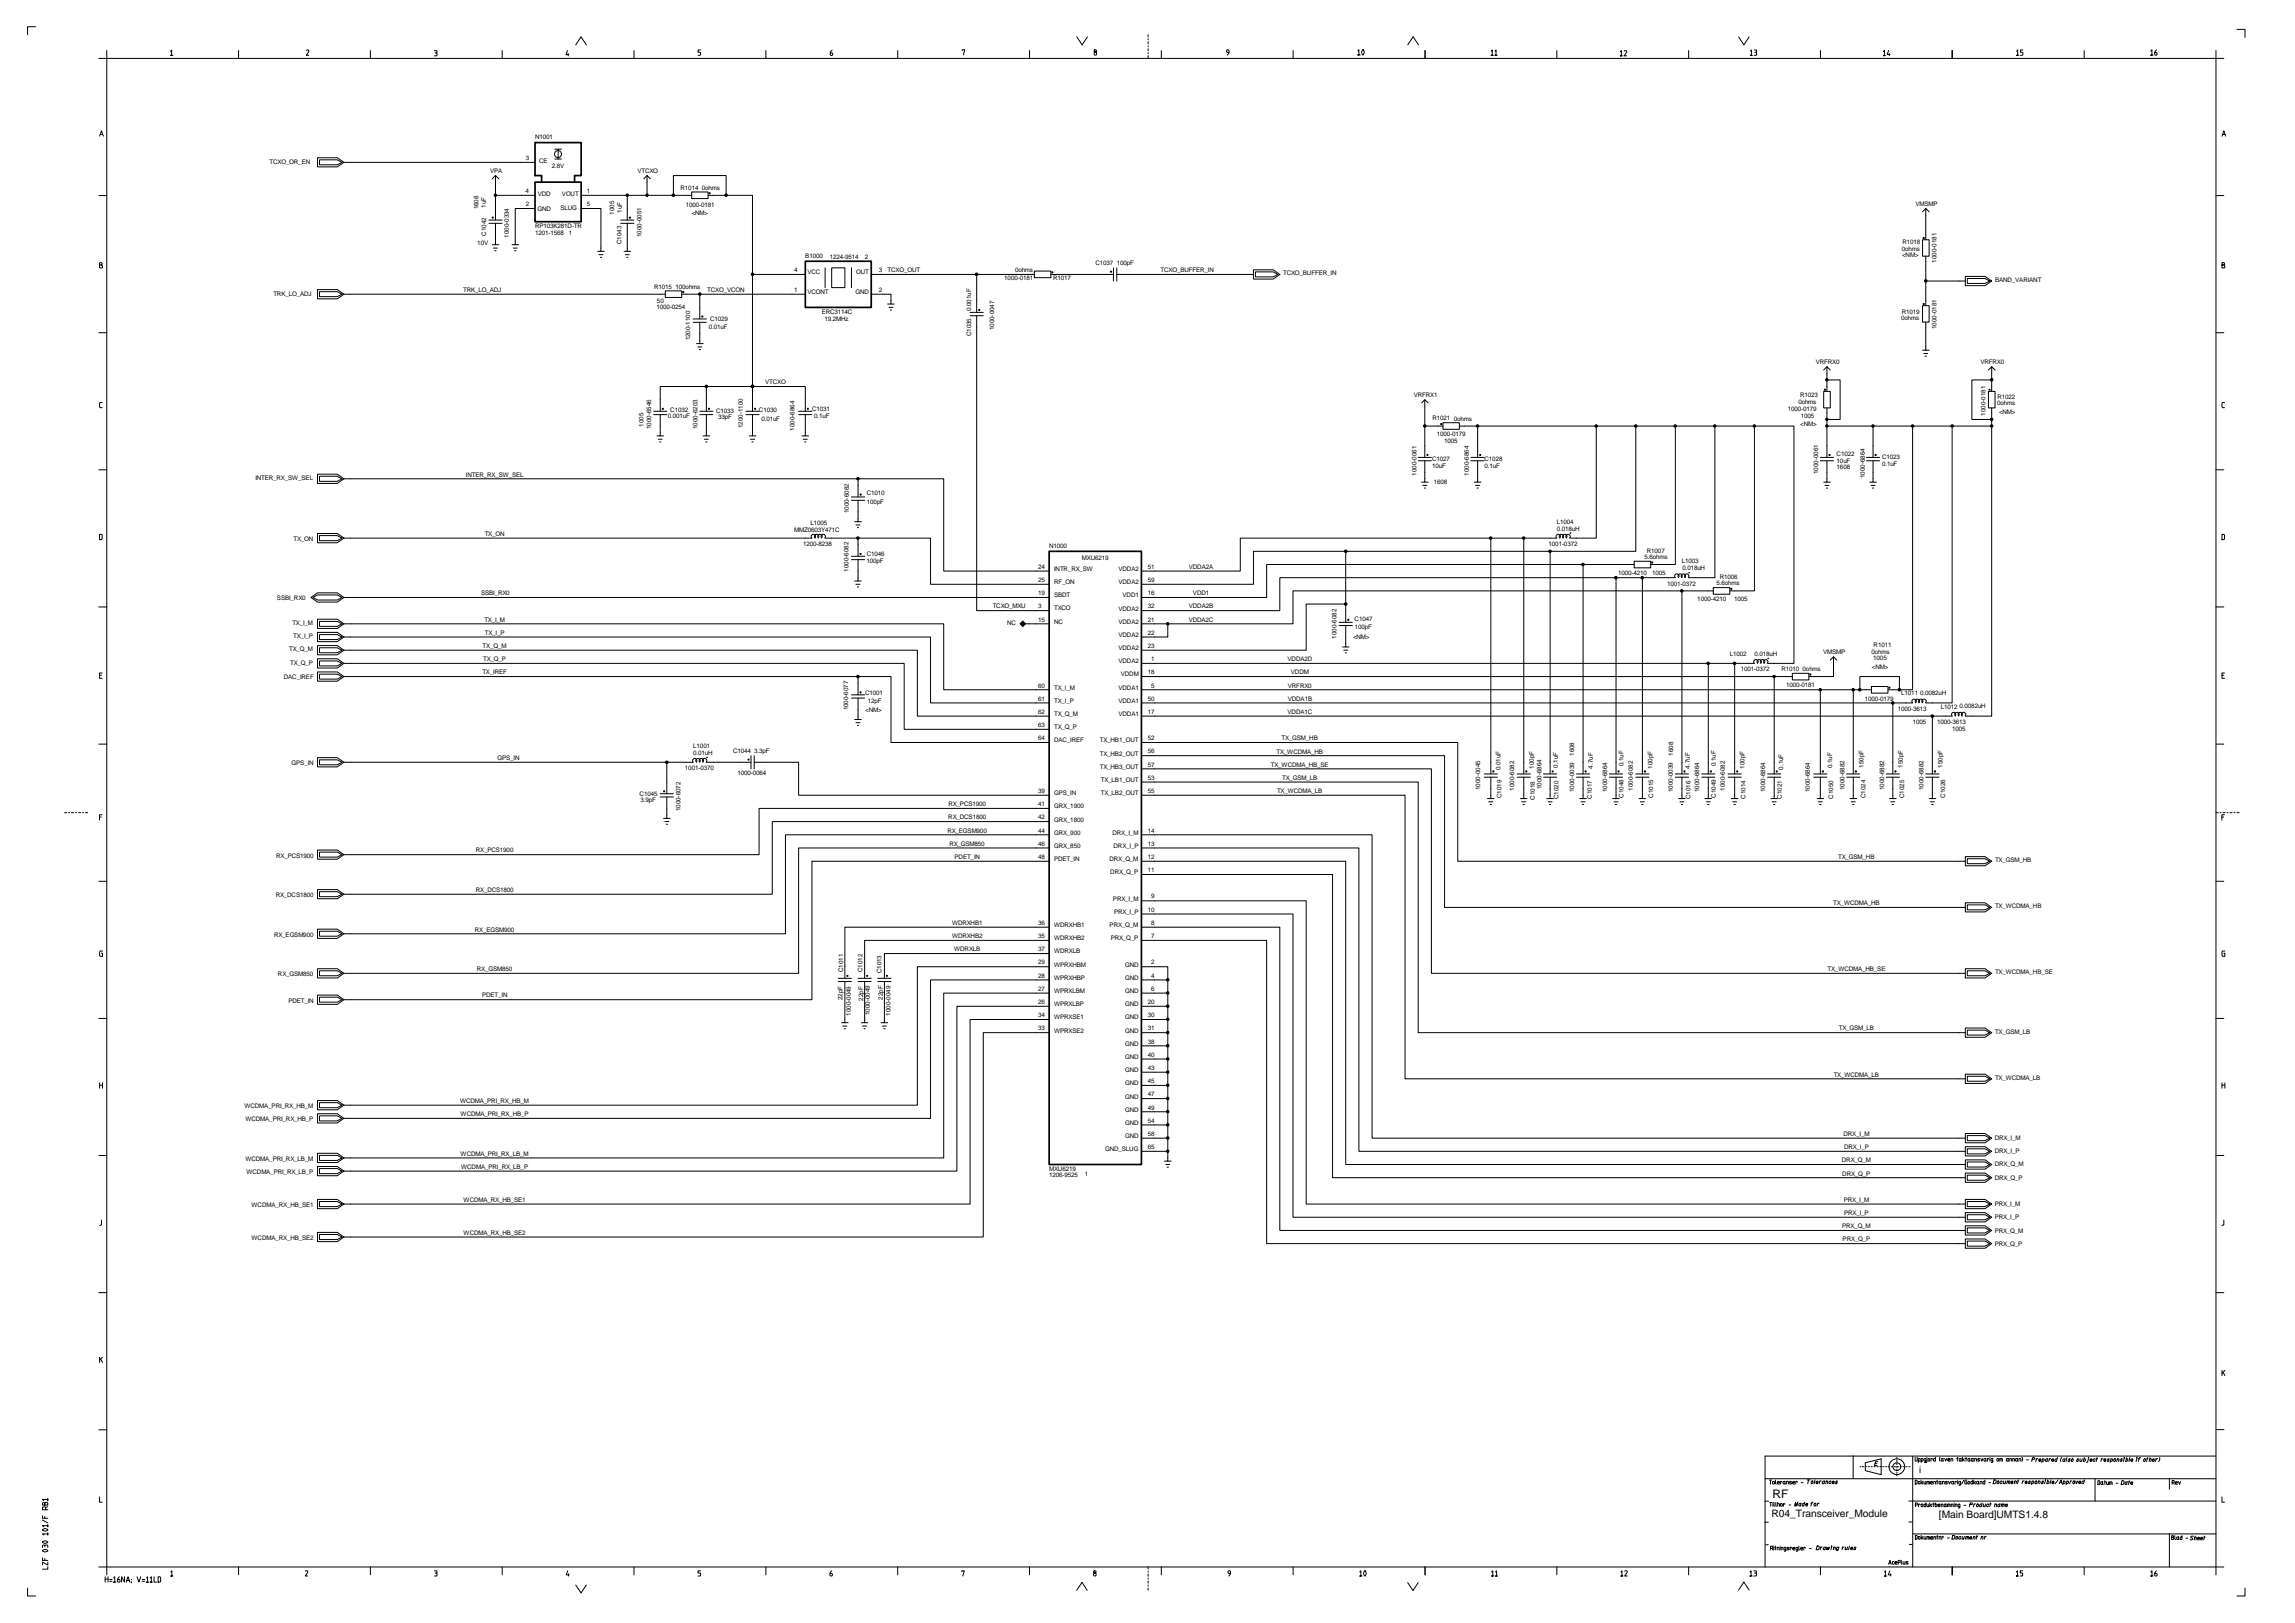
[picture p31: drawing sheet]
<svg xmlns="http://www.w3.org/2000/svg" width="420mm" height="297mm" viewBox="0 0 420 297" stroke-linecap="round" stroke-linejoin="round" font-family="sans-serif">
<defs><g id="words">
<text font-size="2.2" x="324.5" y="274.1">RF</text>
<g font-size="1.9">
<text x="324.3" y="277.7">R04_Transceiver_Module</text>
<text x="355" y="277.8">[Main Board]UMTS1.4.8</text>
</g>
<text font-size="1.7" x="351.3" y="269.5">i</text>
<g font-size="1.1">
<text x="96.3" y="29.3">3</text>
<text x="97.9" y="25.5">N1001</text>
<text x="98.7" y="29.9">CE</text>
<text x="49.3" y="30.1">TCXO_OR_EN</text>
<text x="89.7" y="31.6">VPA</text>
<text x="96.2" y="35.3">4</text>
<text x="98.5" y="35.9">VDD</text>
<text x="101" y="30.7">2.8V</text>
<text x="102.9" y="35.9">VOUT</text>
<text x="107.5" y="35.3">1</text>
<text x="116.7" y="31.6">VTCXO</text>
<text x="124.6" y="34.7">R1014 0ohms</text>
<text x="87.6" y="38.3" transform="rotate(-90 87.6 38.3)">1608</text>
<text x="89" y="38" transform="rotate(-90 89 38)">1uF</text>
<text x="96.3" y="37.7">2</text>
<text x="97.9" y="41.8">RP103K281D-TR</text>
<text x="98.4" y="38.7">GND</text>
<text x="102.6" y="38.4">SLUG</text>
<text x="107.4" y="37.7">5</text>
<text x="112.4" y="39.3" transform="rotate(-90 112.4 39.3)">1005</text>
<text x="113.8" y="38.9" transform="rotate(-90 113.8 38.9)">1uF</text>
<text x="125.5" y="37.9">1000-0181</text>
<text x="126.6" y="39.3">&lt;NM&gt;</text>
<text x="350.7" y="37.7">VMSMP</text>
<text x="87.4" y="44.8">10V</text>
<text x="89" y="43.2" transform="rotate(-90 89 43.2)">C1042</text>
<text x="93.2" y="43.5" transform="rotate(-90 93.2 43.5)">1000-0334</text>
<text x="97.9" y="43">1201-1568</text>
<text x="104.1" y="43">1</text>
<text x="113.8" y="44.7" transform="rotate(-90 113.8 44.7)">C1043</text>
<text x="117.5" y="43.4" transform="rotate(-90 117.5 43.4)">1000-0051</text>
<text x="147.4" y="47.3">B1000</text>
<text x="151.9" y="47.3">1224-9514</text>
<text x="158.3" y="47.4">2</text>
<text x="348.2" y="45.8">0ohms</text>
<text x="348.2" y="47">&lt;NM&gt;</text>
<text x="348.3" y="44.7">R1018</text>
<text x="84.8" y="53.4">TRK_LO_ADJ</text>
<text x="119.8" y="52.8">R1015 100ohms</text>
<text x="129.5" y="53.4">TCXO_VCON</text>
<text x="145.4" y="49.8">4</text>
<text x="145.4" y="53.4">1</text>
<text x="147.8" y="50.1">VCC</text>
<text x="147.8" y="53.7">VCONT</text>
<text x="156.6" y="53.7">GND</text>
<text x="156.8" y="50.1">OUT</text>
<text x="160.9" y="53.4">2</text>
<text x="160.9" y="49.8">3</text>
<text x="162.5" y="49.8">TCXO_OUT</text>
<text x="183.9" y="51.2">1000-0181</text>
<text x="185.8" y="49.9">0ohms</text>
<text x="192.8" y="51.3">R1017</text>
<text x="200.6" y="48.5">C1037</text>
<text x="204.5" y="48.4">100pF</text>
<text x="212.5" y="49.8">TCXO_BUFFER_IN</text>
<text x="234.9" y="50.4">TCXO_BUFFER_IN</text>
<text x="354.5" y="48.1" transform="rotate(-90 354.5 48.1)">1000-0181</text>
<text x="365.2" y="51.6">BAND_VARIANT</text>
<text x="50" y="54.3">TRK_LO_ADJ</text>
<text x="120.2" y="56.6">1000-0254</text>
<text x="120.3" y="55.4">50</text>
<text x="130" y="58.7">C1029</text>
<text x="150.4" y="57.6">ERC3114C</text>
<text x="150.9" y="58.7">19.2MHz</text>
<text x="177.8" y="57" transform="rotate(-90 177.8 57)">0.001uF</text>
<text x="348.1" y="58.6">0ohms</text>
<text x="348.2" y="57.4">R1019</text>
<text x="126.3" y="62.3" transform="rotate(-90 126.3 62.3)">1200-1100</text>
<text x="129.8" y="60.2">0.01uF</text>
<text x="177.8" y="61.6" transform="rotate(-90 177.8 61.6)">C1035</text>
<text x="182" y="60.5" transform="rotate(-90 182 60.5)">1000-0047</text>
<text x="354.5" y="60.2" transform="rotate(-90 354.5 60.2)">1000-0181</text>
<text x="140.1" y="70.3">VTCXO</text>
<text x="332.4" y="66.6">VRFRX0</text>
<text x="362.6" y="66.6">VRFRX0</text>
<text x="122.3" y="76.6">0.001uF</text>
<text x="122.7" y="75.4">C1032</text>
<text x="131.1" y="75.5">C1033</text>
<text x="131.5" y="76.7">33pF</text>
<text x="138.9" y="75.4">C1030</text>
<text x="139.4" y="77">0.01uF</text>
<text x="148.7" y="75.1">C1031</text>
<text x="149" y="76.5">0.1uF</text>
<text x="258.8" y="72.6">VRFRX1</text>
<text x="262.3" y="76.9">R1021</text>
<text x="266.2" y="77">0ohms</text>
<text x="327.3" y="75.2">1000-0179</text>
<text x="329.2" y="74">0ohms</text>
<text x="329.6" y="72.7">R1023</text>
<text x="329.6" y="77.9">&lt;NM&gt;</text>
<text x="329.7" y="76.6">1005</text>
<text x="363.5" y="76.1" transform="rotate(-90 363.5 76.1)">1000-0181</text>
<text x="365.6" y="74.1">0ohms</text>
<text x="365.7" y="73">R1022</text>
<text x="366" y="75.8">&lt;NM&gt;</text>
<text x="117.8" y="78.1" transform="rotate(-90 117.8 78.1)">1005</text>
<text x="119.2" y="78.6" transform="rotate(-90 119.2 78.6)">1000-6546</text>
<text x="127.7" y="78.6" transform="rotate(-90 127.7 78.6)">1000-6203</text>
<text x="136" y="78.4" transform="rotate(-90 136 78.4)">1200-1100</text>
<text x="145.5" y="78.8" transform="rotate(-90 145.5 78.8)">1000-6864</text>
<text x="263" y="79.9">1000-0179</text>
<text x="264.4" y="81">1005</text>
<text x="336.2" y="83.5">C1022</text>
<text x="46.7" y="87.8">INTER_RX_SW_SEL</text>
<text x="85.3" y="87.2">INTER_RX_SW_SEL</text>
<text x="259.3" y="87.1" transform="rotate(-90 259.3 87.1)">1000-0061</text>
<text x="262.2" y="84.4">C1027</text>
<text x="262.2" y="85.7">10uF</text>
<text x="262.5" y="88.5">1608</text>
<text x="268.9" y="87.1" transform="rotate(-90 268.9 87.1)">1000-6864</text>
<text x="271.8" y="84.4">C1028</text>
<text x="271.8" y="85.7">0.1uF</text>
<text x="332.8" y="86.8" transform="rotate(-90 332.8 86.8)">1000-0061</text>
<text x="336.2" y="84.7">10uF</text>
<text x="336.2" y="85.9">1608</text>
<text x="341.4" y="87.5" transform="rotate(-90 341.4 87.5)">1000-6864</text>
<text x="344.6" y="84">C1023</text>
<text x="344.6" y="85.2">0.1uF</text>
<text x="155.4" y="94" transform="rotate(-90 155.4 94)">1000-6082</text>
<text x="158.7" y="90.7">C1010</text>
<text x="158.7" y="92.3">100pF</text>
<text x="285" y="95.9">L1004</text>
<text x="53.7" y="99">TX_ON</text>
<text x="88.7" y="98.1">TX_ON</text>
<text x="145.4" y="97.3">MMZ0603Y471C</text>
<text x="147" y="99.9">1200-8238</text>
<text x="148.4" y="96">L1005</text>
<text x="158.7" y="101.7">C1046</text>
<text x="192.1" y="100.3">N1000</text>
<text x="283.5" y="100">1001-0372</text>
<text x="285" y="97.1">0.018uH</text>
<text x="301.5" y="101.2">R1007</text>
<text x="155.3" y="104.6" transform="rotate(-90 155.3 104.6)">1000-6082</text>
<text x="158.7" y="103">100pF</text>
<text x="190" y="106.5">25</text>
<text x="190" y="104.1">24</text>
<text x="193" y="106.9">RF_ON</text>
<text x="193" y="104.5">INTR_RX_SW</text>
<text x="198.1" y="102.4">MXU6219</text>
<text x="204.8" y="106.9">VDDA2</text>
<text x="204.8" y="104.5">VDDA2</text>
<text x="210.2" y="104.1">51</text>
<text x="210.2" y="106.5">59</text>
<text x="217.6" y="104.1">VDDA2A</text>
<text x="296.3" y="105.2">1000-4210</text>
<text x="301.1" y="102.3">5.6ohms</text>
<text x="302.5" y="105.2">1005</text>
<text x="305.2" y="107.2">1001-0372</text>
<text x="307.9" y="103.1">L1003</text>
<text x="308" y="104.3">0.018uH</text>
<text x="314.3" y="107">5.6ohms</text>
<text x="314.9" y="105.9">R1006</text>
<text x="50.7" y="109.8">SSBI_RX0</text>
<text x="88.1" y="109">SSBI_RX0</text>
<text x="88.7" y="113.8">TX_I_M</text>
<text x="181.7" y="111.4">TCXO_MXU</text>
<text x="190" y="113.8">15</text>
<text x="190" y="111.4">3</text>
<text x="190" y="108.9">19</text>
<text x="193" y="111.7">TXCO</text>
<text x="193" y="109.3">SBDT</text>
<text x="204.8" y="111.7">VDDA2</text>
<text x="205.5" y="109.3">VDD1</text>
<text x="210.2" y="113.8">21</text>
<text x="210.2" y="111.4">32</text>
<text x="210.2" y="108.9">16</text>
<text x="217.6" y="113.8">VDDA2C</text>
<text x="217.6" y="111.4">VDDA2B</text>
<text x="218.4" y="108.9">VDD1</text>
<text x="248" y="113.6">C1047</text>
<text x="310.7" y="110">1000-4210</text>
<text x="317.5" y="110">1005</text>
<text x="52.9" y="119.2">TX_Q_M</text>
<text x="53.5" y="114.4">TX_I_M</text>
<text x="53.7" y="116.8">TX_I_P</text>
<text x="88.4" y="118.6">TX_Q_M</text>
<text x="88.8" y="116.2">TX_I_P</text>
<text x="184.4" y="114.5">NC</text>
<text x="193" y="114.1">NC</text>
<text x="204.8" y="119">VDDA2</text>
<text x="204.8" y="116.6">VDDA2</text>
<text x="204.8" y="114.2">VDDA2</text>
<text x="210.2" y="116.2">22</text>
<text x="210.2" y="118.6">23</text>
<text x="244.7" y="116.9" transform="rotate(-90 244.7 116.9)">1000-6082</text>
<text x="247.7" y="116.9">&lt;NM&gt;</text>
<text x="248" y="115.2">100pF</text>
<text x="333.8" y="119.7">VMSMP</text>
<text x="342.6" y="119.8">0ohms</text>
<text x="343" y="118.4">R1011</text>
<text x="52" y="124.4">DAC_IREF</text>
<text x="53.1" y="121.6">TX_Q_P</text>
<text x="88.3" y="123.4">TX_IREF</text>
<text x="88.5" y="121">TX_Q_P</text>
<text x="190" y="125.8">60</text>
<text x="204.8" y="121.4">VDDA2</text>
<text x="205.2" y="123.8">VDDM</text>
<text x="210.2" y="123.4">18</text>
<text x="210.7" y="125.8">5</text>
<text x="210.7" y="121">1</text>
<text x="235.7" y="121">VDDA2D</text>
<text x="235.8" y="125.8">VRFRX0</text>
<text x="236.3" y="123.4">VDDM</text>
<text x="316.7" y="120">L1002</text>
<text x="318.7" y="122.8">1001-0372</text>
<text x="321.2" y="120">0.018uH</text>
<text x="326.1" y="122.8">R1010 0ohms</text>
<text x="327" y="125.8">1000-0181</text>
<text x="342.7" y="122.5">&lt;NM&gt;</text>
<text x="343" y="120.9">1005</text>
<text x="155.3" y="130" transform="rotate(-90 155.3 130)">1000-6077</text>
<text x="158.4" y="127.2">C1001</text>
<text x="158.4" y="130.2">&lt;NM&gt;</text>
<text x="158.9" y="128.7">12pF</text>
<text x="190" y="130.7">62</text>
<text x="190" y="128.2">61</text>
<text x="193" y="131">TX_Q_M</text>
<text x="193" y="128.6">TX_I_P</text>
<text x="193" y="126.2">TX_I_M</text>
<text x="204.8" y="131.1">VDDA1</text>
<text x="204.8" y="128.6">VDDA1</text>
<text x="204.8" y="126.2">VDDA1</text>
<text x="210.2" y="130.7">17</text>
<text x="210.2" y="128.3">50</text>
<text x="235.7" y="130.7">VDDA1C</text>
<text x="235.8" y="128.2">VDDA1B</text>
<text x="341.4" y="128.2">1000-0179</text>
<text x="347.4" y="130.1">1000-3613</text>
<text x="348.1" y="127.3">L1011</text>
<text x="351.5" y="127.2">0.0082uH</text>
<text x="355.3" y="129.7">L1012</text>
<text x="358.8" y="129.6">0.0082uH</text>
<text x="126.9" y="136.9">L1001</text>
<text x="134.2" y="137.8">C1044</text>
<text x="138.1" y="137.7">3.3pF</text>
<text x="190" y="133.1">63</text>
<text x="190" y="135.5">64</text>
<text x="193" y="135.9">DAC_IREF</text>
<text x="193" y="133.5">TX_Q_P</text>
<text x="201.3" y="135.9">TX_HB1_OUT</text>
<text x="210.2" y="137.9">56</text>
<text x="210.2" y="135.5">52</text>
<text x="233.7" y="137.9">TX_WCDMA_HB</text>
<text x="234.6" y="135.5">TX_GSM_HB</text>
<text x="350.2" y="132.5">1005</text>
<text x="354.7" y="132.5">1000-3613</text>
<text x="357.4" y="133.9">1005</text>
<text x="53.4" y="140.1">GPS_IN</text>
<text x="91.1" y="139.1">GPS_IN</text>
<text x="125.4" y="140.9">1001-0370</text>
<text x="126.9" y="138.1">0.01uH</text>
<text x="135" y="141.9">1000-0064</text>
<text x="201.3" y="140.7">TX_HB3_OUT</text>
<text x="201.3" y="138.3">TX_HB2_OUT</text>
<text x="201.5" y="143.1">TX_LB1_OUT</text>
<text x="210.2" y="142.7">53</text>
<text x="210.2" y="140.3">57</text>
<text x="232.7" y="140.3">TX_WCDMA_HB_SE</text>
<text x="234.7" y="142.8">TX_GSM_LB</text>
<text x="274.7" y="141" transform="rotate(-90 274.7 141)">0.01uF</text>
<text x="280.8" y="140.7" transform="rotate(-90 280.8 140.7)">100pF</text>
<text x="285.2" y="140.5" transform="rotate(-90 285.2 140.5)">0.1uF</text>
<text x="288.2" y="138.3" transform="rotate(-90 288.2 138.3)">1608</text>
<text x="291.6" y="140.7" transform="rotate(-90 291.6 140.7)">4.7uF</text>
<text x="297.3" y="140.3" transform="rotate(-90 297.3 140.3)">0.1uF</text>
<text x="302.5" y="140.7" transform="rotate(-90 302.5 140.7)">100pF</text>
<text x="306.3" y="138.3" transform="rotate(-90 306.3 138.3)">1608</text>
<text x="309.3" y="140.7" transform="rotate(-90 309.3 140.7)">4.7uF</text>
<text x="314.1" y="140.3" transform="rotate(-90 314.1 140.3)">0.1uF</text>
<text x="319.4" y="140.7" transform="rotate(-90 319.4 140.7)">100pF</text>
<text x="326.5" y="140.9" transform="rotate(-90 326.5 140.9)">0.1uF</text>
<text x="335.4" y="140.6" transform="rotate(-90 335.4 140.6)">0.1uF</text>
<text x="341.1" y="140.5" transform="rotate(-90 341.1 140.5)">150pF</text>
<text x="348.4" y="140.5" transform="rotate(-90 348.4 140.5)">150pF</text>
<text x="355.6" y="140.5" transform="rotate(-90 355.6 140.5)">150pF</text>
<text x="117.1" y="145.6">C1045</text>
<text x="117.3" y="146.7">3.9pF</text>
<text x="124.6" y="148.5" transform="rotate(-90 124.6 148.5)">1000-6072</text>
<text x="173.6" y="150">RX_DCS1800</text>
<text x="173.6" y="147.6">RX_PCS1900</text>
<text x="190" y="147.5">41</text>
<text x="190" y="150">42</text>
<text x="190" y="145.1">39</text>
<text x="193" y="148">GRX_1900</text>
<text x="193" y="145.5">GPS_IN</text>
<text x="201.5" y="145.6">TX_LB2_OUT</text>
<text x="210.2" y="145.1">55</text>
<text x="233.8" y="145.1">TX_WCDMA_LB</text>
<text x="271" y="144.7" transform="rotate(-90 271 144.7)">1000-0045</text>
<text x="274.9" y="146.1" transform="rotate(-90 274.9 146.1)">C1019</text>
<text x="277.2" y="144.7" transform="rotate(-90 277.2 144.7)">1000-6082</text>
<text x="281" y="146.3" transform="rotate(-90 281 146.3)">C1018</text>
<text x="282.2" y="144.4" transform="rotate(-90 282.2 144.4)">1000-6864</text>
<text x="285.3" y="146.2" transform="rotate(-90 285.3 146.2)">C1020</text>
<text x="288.2" y="144.9" transform="rotate(-90 288.2 144.9)">1000-0039</text>
<text x="291.5" y="146.2" transform="rotate(-90 291.5 146.2)">C1017</text>
<text x="294.2" y="144.9" transform="rotate(-90 294.2 144.9)">1000-6864</text>
<text x="297.2" y="146" transform="rotate(-90 297.2 146)">C1048</text>
<text x="298.9" y="144.7" transform="rotate(-90 298.9 144.7)">1000-6082</text>
<text x="302.7" y="146" transform="rotate(-90 302.7 146)">C1015</text>
<text x="306.3" y="144.9" transform="rotate(-90 306.3 144.9)">1000-0039</text>
<text x="309.5" y="146.2" transform="rotate(-90 309.5 146.2)">C1016</text>
<text x="311.1" y="144.9" transform="rotate(-90 311.1 144.9)">1000-6864</text>
<text x="314.1" y="146" transform="rotate(-90 314.1 146)">C1049</text>
<text x="315.8" y="144.7" transform="rotate(-90 315.8 144.7)">1000-6082</text>
<text x="319.6" y="146.2" transform="rotate(-90 319.6 146.2)">C1014</text>
<text x="323.2" y="144.9" transform="rotate(-90 323.2 144.9)">1000-6864</text>
<text x="326.2" y="146.2" transform="rotate(-90 326.2 146.2)">C1021</text>
<text x="331.4" y="145" transform="rotate(-90 331.4 145)">1000-6864</text>
<text x="335.6" y="146.2" transform="rotate(-90 335.6 146.2)">C1050</text>
<text x="337.7" y="144.6" transform="rotate(-90 337.7 144.6)">1000-6882</text>
<text x="341.5" y="146.1" transform="rotate(-90 341.5 146.1)">C1024</text>
<text x="344.9" y="144.6" transform="rotate(-90 344.9 144.6)">1000-6882</text>
<text x="348.6" y="146.1" transform="rotate(-90 348.6 146.1)">C1025</text>
<text x="352.2" y="144.6" transform="rotate(-90 352.2 144.6)">1000-6882</text>
<text x="356.1" y="146" transform="rotate(-90 356.1 146)">C1026</text>
<text x="173.4" y="152.4">RX_EGSM900</text>
<text x="173.8" y="154.8">RX_GSM850</text>
<text x="190" y="152.4">44</text>
<text x="190" y="154.8">46</text>
<text x="193" y="155.2">GRX_850</text>
<text x="193" y="152.8">GRX_900</text>
<text x="193" y="150.4">GRX_1800</text>
<text x="203.7" y="152.8">DRX_I_M</text>
<text x="203.9" y="155.2">DRX_I_P</text>
<text x="210.2" y="154.8">13</text>
<text x="210.2" y="152.4">14</text>
<text x="50.6" y="157">RX_PCS1900</text>
<text x="87.1" y="156">RX_PCS1900</text>
<text x="174.8" y="157.2">PDET_IN</text>
<text x="190" y="157.2">48</text>
<text x="193" y="157.6">PDET_IN</text>
<text x="203.1" y="157.6">DRX_Q_M</text>
<text x="203.3" y="160">DRX_Q_P</text>
<text x="210.2" y="159.6">11</text>
<text x="210.2" y="157.2">12</text>
<text x="336.5" y="157.2">TX_GSM_HB</text>
<text x="365.2" y="157.8">TX_GSM_HB</text>
<text x="50.5" y="164.2">RX_DCS1800</text>
<text x="87.1" y="163.2">RX_DCS1800</text>
<text x="203.8" y="164.9">PRX_I_M</text>
<text x="204" y="167.3">PRX_I_P</text>
<text x="210.2" y="166.9">10</text>
<text x="210.7" y="164.4">9</text>
<text x="335.6" y="165.7">TX_WCDMA_HB</text>
<text x="365.2" y="166.2">TX_WCDMA_HB</text>
<text x="50.2" y="171.4">RX_EGSM900</text>
<text x="86.9" y="170.5">RX_EGSM900</text>
<text x="174.3" y="171.7">WDRXHB2</text>
<text x="174.3" y="169.3">WDRXHB1</text>
<text x="190" y="171.7">35</text>
<text x="190" y="169.3">36</text>
<text x="193" y="172.1">WDRXHB2</text>
<text x="193" y="169.7">WDRXHB1</text>
<text x="203.1" y="169.7">PRX_Q_M</text>
<text x="203.3" y="172.1">PRX_Q_P</text>
<text x="210.7" y="171.7">7</text>
<text x="210.7" y="169.3">8</text>
<text x="50.9" y="178.7">RX_GSM850</text>
<text x="87.3" y="177.7">RX_GSM850</text>
<text x="154.4" y="177.9" transform="rotate(-90 154.4 177.9)">C1011</text>
<text x="157.9" y="177.9" transform="rotate(-90 157.9 177.9)">C1012</text>
<text x="161.4" y="178.2" transform="rotate(-90 161.4 178.2)">C1013</text>
<text x="174.7" y="174.1">WDRXLB</text>
<text x="190" y="178.9">28</text>
<text x="190" y="176.5">29</text>
<text x="190" y="174.1">37</text>
<text x="193" y="179.3">WPRXHBP</text>
<text x="193" y="176.9">WPRXHBM</text>
<text x="193" y="174.5">WDRXLB</text>
<text x="206" y="179.3">GND</text>
<text x="206" y="176.9">GND</text>
<text x="210.7" y="176.5">2</text>
<text x="210.7" y="178.9">4</text>
<text x="334.6" y="177.7">TX_WCDMA_HB_SE</text>
<text x="365.2" y="178.3">TX_WCDMA_HB_SE</text>
<text x="52.8" y="183.5">PDET_IN</text>
<text x="88.3" y="182.5">PDET_IN</text>
<text x="154.3" y="183" transform="rotate(-90 154.3 183)">22pF</text>
<text x="155.8" y="185.9" transform="rotate(-90 155.8 185.9)">1000-0049</text>
<text x="158" y="183.1" transform="rotate(-90 158 183.1)">22pF</text>
<text x="159.3" y="185.8" transform="rotate(-90 159.3 185.8)">1000-0049</text>
<text x="161.6" y="182.9" transform="rotate(-90 161.6 182.9)">22pF</text>
<text x="163" y="185.9" transform="rotate(-90 163 185.9)">1000-0049</text>
<text x="190" y="183.8">26</text>
<text x="190" y="181.3">27</text>
<text x="193" y="184.2">WPRXLBP</text>
<text x="193" y="181.7">WPRXLBM</text>
<text x="206" y="184.2">GND</text>
<text x="206" y="181.7">GND</text>
<text x="210.2" y="183.7">20</text>
<text x="210.7" y="181.3">6</text>
<text x="190" y="188.6">33</text>
<text x="190" y="186.2">34</text>
<text x="193" y="189">WPRXSE2</text>
<text x="193" y="186.6">WPRXSE1</text>
<text x="206" y="191.4">GND</text>
<text x="206" y="189">GND</text>
<text x="206" y="186.6">GND</text>
<text x="210.2" y="186.2">30</text>
<text x="210.2" y="188.6">31</text>
<text x="210.2" y="191">38</text>
<text x="336.6" y="188.6">TX_GSM_LB</text>
<text x="365.2" y="189.2">TX_GSM_LB</text>
<text x="206" y="196.2">GND</text>
<text x="206" y="193.8">GND</text>
<text x="210.2" y="193.4">40</text>
<text x="210.2" y="195.8">43</text>
<text x="335.7" y="197">TX_WCDMA_LB</text>
<text x="365.2" y="197.6">TX_WCDMA_LB</text>
<text x="44.8" y="202.8">WCDMA_PRI_RX_HB_M</text>
<text x="84.2" y="201.9">WCDMA_PRI_RX_HB_M</text>
<text x="206" y="203.5">GND</text>
<text x="206" y="201.1">GND</text>
<text x="206" y="198.6">GND</text>
<text x="210.2" y="198.2">45</text>
<text x="210.2" y="200.7">47</text>
<text x="210.2" y="203.1">49</text>
<text x="44.9" y="205.2">WCDMA_PRI_RX_HB_P</text>
<text x="84.3" y="204.3">WCDMA_PRI_RX_HB_P</text>
<text x="206" y="208.3">GND</text>
<text x="206" y="205.9">GND</text>
<text x="210.2" y="205.5">54</text>
<text x="210.2" y="207.9">58</text>
<text x="337.5" y="207.9">DRX_I_M</text>
<text x="365.2" y="208.6">DRX_I_M</text>
<text x="44.9" y="212.4">WCDMA_PRI_RX_LB_M</text>
<text x="45.1" y="214.9">WCDMA_PRI_RX_LB_P</text>
<text x="84.3" y="211.5">WCDMA_PRI_RX_LB_M</text>
<text x="84.4" y="213.9">WCDMA_PRI_RX_LB_P</text>
<text x="192.1" y="214.4">MXU6219</text>
<text x="192.1" y="215.3">1206-9525</text>
<text x="198.6" y="215.3">1</text>
<text x="202.3" y="210.7">GND_SLUG</text>
<text x="210.2" y="210.3">65</text>
<text x="337.2" y="212.7">DRX_Q_M</text>
<text x="337.3" y="215.1">DRX_Q_P</text>
<text x="337.6" y="210.3">DRX_I_P</text>
<text x="365.2" y="215.9">DRX_Q_P</text>
<text x="365.2" y="213.5">DRX_Q_M</text>
<text x="365.2" y="211.1">DRX_I_P</text>
<text x="46.1" y="220.9">WCDMA_RX_HB_SE1</text>
<text x="84.9" y="220">WCDMA_RX_HB_SE1</text>
<text x="337.5" y="220">PRX_I_M</text>
<text x="365.2" y="220.8">PRX_I_M</text>
<text x="46.1" y="226.9">WCDMA_RX_HB_SE2</text>
<text x="84.9" y="226">WCDMA_RX_HB_SE2</text>
<text x="337.2" y="224.8">PRX_Q_M</text>
<text x="337.3" y="227.2">PRX_Q_P</text>
<text x="337.6" y="222.4">PRX_I_P</text>
<text x="365.2" y="223.2">PRX_I_P</text>
<text x="365.2" y="225.6">PRX_Q_M</text>
<text x="365.2" y="228">PRX_Q_P</text>
</g>
</g></defs>
<g fill="none" stroke="#000" stroke-width=".18">
<path d="M6.5 4.9h-1.5v1.5M18.1 10.7h389M19.5 9.2v279M31.2 9.4l.2-.2v.9h-.2h.4M43.7 9.2v1.5M56.1 9.2h.4v.2l-.4 .7h.4M67.8 9.2v1.5M79.5 9.3h.5v.4h-.1M79.7 9.7h.3v.4l-.5 .1M91.9 9.2v1.5M103.9 9.3l-.3 .7h.5M104 9.8v.4"/>
<path d="M105.4 8.2l1-1.4 .9 1.4M116.1 9.2v1.5M128.3 9.1h-.5v.5l.5 .1-.1 .4h-.4M140.2 9.2v1.5M152.3 9.2a.66 .66 0 0 0-.2 1h.2l.2-.4-.2-.1h-.3M164.3 9.2v1.5M176.2 9.2v-.1h.4l-.2 1M188.5 9.2v1.5M197.1 6.8l1 1.4 1-1.4M200.4 9.1l-.1 .3 .5 .3-.2 .4h-.2l-.1-.2 .1-.4 .4-.1-.2-.3zM210.2 6.3v.5M210.2 7.1v.2"/>
<path d="M210.2 7.6v.4M210.2 8.4v.2M210.2 8.9v.4M210.2 9.7v.1M210.2 10.2v.4M212.6 9.2v1.5M225 9.6h-.3l-.1-.1 .1-.4h.2a.7 .7 0 0 1-.2 1M236.7 9.2v1.5M248.6 9.3l.2-.2v1h-.2h.4M249.5 9.1h.1a.68 .68 0 0 1 0 1h-.1a.68 .68 0 0 1 0-1zM257.7 8.2l1-1.5 1 1.5M260.9 9.2v1.5"/>
<path d="M273 9.4l.2-.3v1h-.2h.4M273.7 9.4l.2-.3v1h-.2h.4M285 9.2v1.5M296.6 9.5l.2-.2v.9h-.2h.5M297.3 9.3h.4l.1 .1-.5 .8h.5M309.1 9.2v1.5M318.3 6.8l1 1.4 .9-1.4M320.5 9.4l.1-.3v1h-.1h.4M321.2 9.1l.4 .1-.1 .4M321.3 9.6h.3v.4l-.1 .1h-.3M333.3 9.2v1.5M344.8 9.4l.2-.2v1h-.2h.4"/>
<path d="M345.8 9.2l-.3 .8h.5M345.9 9.8v.4M357.4 9.2v1.5M369.2 9.4l.2-.3v1h-.2h.4M370.3 9.1h-.4v.5h.3l.1 .1v.4h-.4M381.6 9.2v1.5M393.8 9.3l.2-.2v1h-.2h.4M394.8 9.1l-.1 .2a.65 .65 0 0 0-.1 .8h.2l.1-.3-.1-.2h-.3M405.7 9.2v279M409.5 5.4h1.5v1.4M18.1 35.8h1.4M18.2 24.9l.4-1 .3 1"/>
<path d="M18.4 24.6h.4M58.1 28.9h3.7l1.2 .8-1.2 .8h-3.7zM58.5 29.3h3.3l.8 .4-.8 .5h-3.3zM63 29.7h34.9M90.1 39.8h.2v.1h-.2zM90.7 35.8h7.2M90.7 32.1l-.6 .6M91.3 32.7l-.6-.6v8.2M97.9 38.2h-3.6v6.6h-.6M101.6 27.3h1.2M101.6 29.1h1.2M102.2 27.3v1.8"/>
<path d="M106.4 38.2h3.6v7.8h-.6M106.4 35.8h20.2M114.8 35.8v4.5M115.2 39.8h.2v.1h-.2zM118.5 32.1l-.6 .6M119.1 32.7l-.6-.6v3.7M123.3 35.8v-3.7h9.6v3.7M126.6 35.1h3v1.2h-3zM129.6 35.8h8.2v39.5M129.8 35.3h.2v.1h-.2zM352.6 38.2l-.6 .6M353.2 38.8l-.6-.6v5.7"/>
<path d="M405.7 35.8h1.4M406.8 24.9l.3-1 .4 1M406.9 24.6h.4M18.2 48.5l.5-.1-.1-.3h-.4v.9h.4l.2-.3-.2-.2M58.1 53h3.7l1.2 .8-1.2 .9h-3.7zM58.5 53.4h3.3l.8 .4-.8 .5h-3.3zM63 53.8h58.8M89.5 40.3h2.4M89.5 40.9h2.4M90.3 45.4h.8M90.6 45.9h.2M90.7 40.9v3.9h-.6"/>
<path d="M90.7 44.8h.6M94 45.4h.7M94.2 45.9h.3M94.3 44.8h.6M109.7 46.6h.7M109.9 47.1h.2M110 46h.6M113.6 40.3h2.4M113.6 40.9h2.4M114.5 46.6h.7M114.7 47.1h.3M114.8 40.9v5.1h-.6"/>
<path d="M114.8 46h.7M121.8 53.2h3v1.2h-3zM124.8 53.8h22.6M125 53.4h.2v.1h-.2zM126.9 58.4h2.4M126.9 59h2.4M128.1 59v3.9h-.6M128.1 53.8v4.6M128.5 57.9h.2v.1h-.2zM137.8 50.2h9.6M151.1 49v3.6M152.3 49h2.4v3.6h-2.4z"/>
<path d="M155.9 49v3.6M159.5 50.2h19.3v7M159.5 53.8h3.6v1.8h-.6M162.8 56.3h.7M163 56.7h.2M163.1 55.6h.6M177.6 57.2h2.4M177.6 57.8h2.4M178.8 57.8v54h13.3M178.8 50.2h10.6M179.2 56.6h.1v.2h-.1zM189.4 49.6h3v1.2h-3z"/>
<path d="M192.4 50.2h11.4M192.6 49.8h.1v.1h-.1zM203.3 49.6h.2v.2h-.2zM203.8 49v2.4M204.5 50.2h25M204.5 49v2.4M229.5 49.4h3.6l1.2 .8-1.2 .9h-3.6zM229.8 49.8h3.3l.8 .4-.8 .5h-3.3zM352 43.9h1.2v3h-1.2zM352 55.9h1.2v3h-1.2zM352.1 43.5h.2v.1h-.2zM352.1 55.6h.2v.1h-.2z"/>
<path d="M352.6 58.9v5.2h-.6M352.6 46.9v9M352.6 51.4h7.2M359.8 50.6h3.6l1.2 .8-1.2 .9h-3.6zM360.2 51h3.2l.9 .4-.9 .5h-3.2zM406.8 48.5l.5-.1-.2-.3h-.3v.9h.4l.1-.3-.2-.2M18.1 60.9h1.4M18.7 73.7h-.3l-.2 .1v.7l.5 .1M119.7 75.3h2.4M119.7 75.9h2.4M120.9 75.3v-4.6h26.5v4.6M120.9 75.9v3.9h-.6"/>
<path d="M120.9 79.8h.6M121.3 74.7h.1v.2h-.1zM127.8 63.5h.7M128 64h.2M128.1 75.3h2.4M128.1 75.9h2.4M128.1 62.9h.6M129.3 75.9v3.9h-.6M129.3 70.7v4.6M129.3 79.8h.6M129.7 74.7h.2v.2h-.2zM136.6 75.3h2.4"/>
<path d="M136.6 75.9h2.4M137.8 75.9v3.9h-.6M137.8 79.8h.6M138.2 74.7h.1v.2h-.1zM146.2 75.3h2.4M146.2 75.9h2.4M147.4 75.9v3.9h-.6M147.4 79.8h.6M147.8 74.7h.2v.2h-.2zM260.8 78h3.4M260.8 73.2l-.5 .5M261.5 73.7l-.7-.5v10.5"/>
<path d="M263.8 77.5h.1v.2h-.1zM264.2 77.4h3v1.2h-3zM267.2 78h61.2v43.4h-4.8M270.5 78v5.7M292.2 78v20.5h-4.8M299.5 78v22.9h-70v6h-20.5M306.7 78v25.3h-4.5M314 78v27.7h-4.9M321.2 78v30.1h-4.5M333.9 71.6h1.2v3.1h-1.2zM334 71.3h.2v.1h-.2zM334.5 69.5h2.4v7.3h-2.4"/>
<path d="M334.5 74.7v9M334.5 78h30.1M334.5 67.1l-.6 .6M335.1 67.7l-.6-.6v4.5M342.9 78v5.7M350.1 78v48.2h-4.5M352.2 64.7h.7M352.4 65.2h.3M352.6 64.1h.6M357.4 78v50.7h-4.8M364 71.6h1.2v3.1h-1.2zM364.2 71.3h.1v.1h-.1z"/>
<path d="M364.6 74.7v56.4h-4.8M364.6 69.5h-3.6v7.3h3.6M364.6 67.1l-.6 .6M365.2 67.7l-.6-.6v4.5M405.7 60.9h1.4M407.3 73.7h-.4l-.1 .1v.7l.5 .1M18.1 86h1.4M18.2 97.8h.4l.1 .1v.7l-.1 .2h-.4zM58.1 86.8h3.7l1.2 .8-1.2 .9h-3.7zM58.1 97.6h3.7l1.2 .9-1.2 .8h-3.7zM58.5 87.2h3.3l.8 .4-.8 .5h-3.3zM58.5 98h3.3l.8 .5-.8 .5h-3.3z"/>
<path d="M63 87.6h109.8v16.9h19.3M63 98.5h85.6M120.5 80.4h.7M120.8 80.9h.2M129 80.4h.7M129.2 80.9h.2M137.4 80.4h.7M137.7 80.9h.2M147.1 80.4h.7M147.3 80.9h.2M149.8 98.4a.39 .39 0 0 0 0-.5 .39 .39 0 0 0-.6 0 .39 .39 0 0 0 0 .6 .4 .4 0 0 0 0-.6 .4 .4 0 0 0-.6 0 .4 .4 0 0 0 0 .6M150.4 98.4a.39 .39 0 0 0 0-.5 .39 .39 0 0 0-.6 0 .39 .39 0 0 0 0 .6"/>
<path d="M151 98.4a.39 .39 0 0 0 0-.5 .39 .39 0 0 0-.6 0 .39 .39 0 0 0 0 .6M151.1 98.5h19.3v8.4h21.7M155.9 91h2.4M155.9 91.6h2.4M156.7 96.1h.7M157 96.6h.2M157.1 91.6v3.9h-.6M157.1 87.6v3.4M157.1 98.5v3.3M157.1 95.5h.6M157.5 90.4h.1v.2h-.1zM259.6 83.7h2.5"/>
<path d="M259.6 84.3h2.5M260.5 88.8h.7M260.7 89.3h.3M260.8 84.3v3.9h-.5M260.8 88.2h.7M261.3 83.2h.1v.1h-.1zM269.3 83.7h2.4M269.3 84.3h2.4M270.1 88.8h.8M270.4 89.3h.2M270.5 84.3v3.9h-.6M270.5 88.2h.6"/>
<path d="M270.9 83.2h.2v.1h-.2zM272.9 98.5v43.1M279 98.5v43.1M285 98.5h-57.9v6h-18.1M286.1 98.4a.39 .39 0 0 0 0-.5 .39 .39 0 0 0-.5 0 .39 .39 0 0 0 0 .6 .4 .4 0 0 0 0-.6 .4 .4 0 0 0-.6 0 .4 .4 0 0 0 0 .6M286.8 98.4a.39 .39 0 0 0-.1-.5 .39 .39 0 0 0-.5 0 .39 .39 0 0 0 0 .6M287.3 98.4a.39 .39 0 0 0 0-.5 .39 .39 0 0 0-.5 0 .39 .39 0 0 0 0 .6M287.5 97.5l.1 .1zM333.3 83.7h2.4M333.3 84.3h2.4M334.1 88.8h.7M334.3 89.3h.3"/>
<path d="M334.5 84.3v3.9h-.6M334.5 88.2h.6M334.9 83.2h.1v.1h-.1zM341.7 83.7h2.4M341.7 84.3h2.4M342.6 88.8h.7M342.8 89.3h.2M342.9 84.3v3.9h-.6M342.9 88.2h.6M343.3 83.2h.2v.1h-.2zM405.7 86h1.4M406.8 97.8h.3l.2 .1v.7l-.2 .2h-.3z"/>
<path d="M18.1 111.1h1.4M56.9 109.3l1.2-.8h3.7l1.2 .8-1.2 .9h-3.7zM57.3 109.3l.8-.4h3.7l.8 .4-.8 .5h-3.7zM58.1 113.3h3.7l1.2 .9-1.2 .8h-3.7zM58.1 115.7h3.7l1.2 .9-1.2 .8h-3.7zM58.1 118.2h3.7l1.2 .8-1.2 .8h-3.7zM58.5 113.7h3.3l.8 .5-.8 .4h-3.3zM58.5 116.1h3.3l.8 .5-.8 .5h-3.3zM58.5 118.6h3.3l.8 .4-.8 .5h-3.3zM63 119h104.9v12.1h24.2M63 116.6h107.4v12.1h21.7M63 114.2h109.8v12h19.3"/>
<path d="M63 109.3h129.1M155.9 101.8h2.4M155.9 102.4h2.4M156.7 106.9h.7M157 107.4h.2M157.1 102.4v3.9h-.6M157.1 106.3h.6M157.5 101.3h.1v.2h-.1zM186.8 114.2h5.3M186.9 114l.4-.3 .4 .5-.4 .5-.5-.5zM186.9 114.2l.4-.4 .3 .4-.3 .3zM187.3 114l.1 .2-.1 .1-.2-.1z"/>
<path d="M187.3 113.7v1M213.8 114.2v2.4h-4.8M245.2 113.9h2.4M245.2 114.5h2.4M246 119h.7M246.3 119.5h.2M246.4 110.6h-7.3v8.4h-30.1M246.4 114.5v3.9h-.6M246.4 100.9v13M246.4 118.4h.6M246.8 113.4h.1v.1h-.1zM283.8 100.9v40.7"/>
<path d="M289.8 103.3v38.3M295.9 105.7v35.9M299.2 103.3h-67.3v6h-22.9M299.2 102.7h3v1.2h-3zM300.7 105.7v35.9M302.4 102.9h.2v.1h-.2zM307.3 105.7a.4 .4 0 0 0-.1-.6 .4 .4 0 0 0-.5 .1 .4 .4 0 0 0 0 .5h-72.4v6.1h-25.3M307.9 105.7a.39 .39 0 0 0-.1-.6 .39 .39 0 0 0-.5 .1 .39 .39 0 0 0 0 .5M307.9 108.1v33.5M308.5 105.7a.39 .39 0 0 0-.1-.6 .39 .39 0 0 0-.5 .1 .39 .39 0 0 0 0 .5M309.1 105.7a.39 .39 0 0 0 0-.6 .39 .39 0 0 0-.6 .1 .39 .39 0 0 0 0 .5M309.2 104.8h.1z"/>
<path d="M313.7 108.1h-77v6.1h-27.7M313.7 107.5h3v1.3h-3zM316.9 107.7h.1v.1h-.1zM405.7 111.1h1.4M18.1 136.2h1.4M18.2 123.6h.4M18.7 123.2h-.5v.9h.5M58.1 120.6h3.7l1.2 .8-1.2 .9h-3.7zM58.1 123h3.7l1.2 .8-1.2 .9h-3.7zM58.1 138.7h3.7l1.2 .8-1.2 .9h-3.7zM58.5 121h3.3l.8 .4-.8 .5h-3.3zM58.5 123.4h3.3l.8 .4-.8 .5h-3.3z"/>
<path d="M58.5 139.1h3.3l.8 .4-.8 .5h-3.3zM63 123.8h100.1v12.1h29M63 121.4h102.5v12.1h26.6M122.1 139.5v5.8M127.5 139.5a.39 .39 0 0 0-.1-.6 .39 .39 0 0 0-.5 0 .39 .39 0 0 0 0 .6h-63.9M128.1 139.5a.39 .39 0 0 0-.1-.6 .39 .39 0 0 0-.5 0 .39 .39 0 0 0 0 .6M128.7 139.5a.39 .39 0 0 0 0-.6 .39 .39 0 0 0-.6 0 .39 .39 0 0 0 0 .6M129.3 139.5a.39 .39 0 0 0-.1-.6 .39 .39 0 0 0-.5 0 .39 .39 0 0 0 0 .6M129.3 139.5h8.2M129.4 138.6v.1zM137 138.9h.1v.2h-.1zM137.5 138.3v2.4"/>
<path d="M138.1 139.5h8.1v6h45.9M138.1 138.3v2.4M155.9 127.2h2.4M155.9 127.8h2.4M156.7 132.3h.7M157 132.8h.2M157.1 127.8v3.9h-.6M157.1 123.8v3.4M157.1 131.7h.6M157.5 126.6h.1v.2h-.1zM209 138.3h55.5v27.8h95.3M209 135.9h57.9v21.7h92.9"/>
<path d="M209 131.1h148.4M209 121.4h112.2M209 128.7h141.1M209 123.8h119.1M209 126.2h133.6M312.7 121.4v20.2M317.6 121.4v20.2M321.7 121.4a.39 .39 0 0 0 0-.6 .39 .39 0 0 0-.5 0 .39 .39 0 0 0 0 .6M322.4 121.4a.39 .39 0 0 0-.1-.6 .39 .39 0 0 0-.5 0 .39 .39 0 0 0 0 .6M322.9 121.4a.39 .39 0 0 0 0-.6 .39 .39 0 0 0-.5 0 .39 .39 0 0 0 0 .6M323.6 121.4a.39 .39 0 0 0-.1-.6 .39 .39 0 0 0-.5 0 .39 .39 0 0 0 0 .6M323.7 120.5h.1z"/>
<path d="M324.8 123.8v17.8M328.1 123.2h3.1v1.2h-3.1zM331.4 123.4h.1v.1h-.1zM333.3 126.2v15.4M335.7 120.2l-.6 .6M336.3 120.8l-.6-.6v3.6h-4.5M339.3 126.2v15.4M340.5 126.2v-2.4h7.2v2.4M342.6 125.6h3v1.3h-3zM345.8 125.8h.2v.1h-.2zM346.5 128.7v12.9M350.7 128.6a.39 .39 0 0 0 0-.5 .39 .39 0 0 0-.6 0 .39 .39 0 0 0 0 .5"/>
<path d="M351.9 128.6a.39 .39 0 0 0 0-.5 .39 .39 0 0 0-.6 0 .39 .39 0 0 0 0 .5 .4 .4 0 0 0 0-.5 .4 .4 0 0 0-.5 0 .4 .4 0 0 0-.1 .5M352.5 128.6a.39 .39 0 0 0 0-.5 .39 .39 0 0 0-.6 0 .39 .39 0 0 0 0 .5M353.8 131.1v10.5M358.6 131a.39 .39 0 0 0-.1-.5 .39 .39 0 0 0-.5 0 .39 .39 0 0 0 0 .5 .4 .4 0 0 0 0-.5 .4 .4 0 0 0-.6 0 .4 .4 0 0 0 0 .5M359.2 131a.39 .39 0 0 0-.1-.5 .39 .39 0 0 0-.5 0 .39 .39 0 0 0 0 .5M359.8 131a.39 .39 0 0 0-.1-.5 .39 .39 0 0 0-.5 0 .39 .39 0 0 0 0 .5M405.7 136.2h1.4M406.8 123.6h.3M407.3 123.2h-.5v.9h.5M11.8 148.7h.4M12.6 148.7h.2M13.1 148.7h.4"/>
<path d="M13.9 148.7h.1M14.4 148.7h.4M15.1 148.7h.2M15.7 148.7h.4M18.2 149.5h.4M18.7 149.1h-.5v1M58.1 155.6h3.7l1.2 .8-1.2 .8h-3.7zM58.5 156h3.3l.8 .4-.8 .5h-3.3zM120.9 145.3h2.4M120.9 145.9h2.4M121.5 144.7h.2v.2h-.2zM121.7 150.4h.7"/>
<path d="M122 150.9h.2M122.1 145.9v3.9h-.6M122.1 149.8h.6M192.1 157.6h-43.5v25.4h-85.6M192.1 155.2h-45.9v22.9h-83.2M192.1 152.8h-48.3v18.1h-80.8M192.1 150.4h-50.7v13.3h-78.4M192.1 148h-53.1v8.4h-76M209 145.5h48.2v51.9h102.6M209 157.6h37.4v55.5h113.4M209 155.2h39.8v55.5h111M209 152.8h42.2v55.5h108.6"/>
<path d="M209 143.1h50.6v45.9h100.2M209 140.7h53.1v37.4h97.7M271.7 141.6h2.4M271.7 142.2h2.4M272.6 146.7h.7M272.8 147.2h.2M272.9 142.2v4h-.6M272.9 146.2h.6M273.3 141.1h.2v.2h-.2zM277.8 141.6h2.4M277.8 142.2h2.4M278.6 146.7h.7"/>
<path d="M278.8 147.2h.3M279 142.2v4h-.6M279 146.2h.6M279.4 141.1h.1v.2h-.1zM282.6 141.6h2.4M282.6 142.2h2.4M283.4 146.7h.8M283.7 147.2h.2M283.8 142.2v4h-.6M283.8 146.2h.6M284.2 141.1h.1v.2h-.1zM288.6 141.6h2.4"/>
<path d="M288.6 142.2h2.4M289.5 146.7h.7M289.7 147.2h.2M289.8 142.2v4h-.6M289.8 146.2h.6M290.2 141.1h.2v.2h-.2zM294.6 141.6h2.5M294.6 142.2h2.5M295.5 146.7h.7M295.7 147.2h.3M295.9 142.2v4h-.7M295.9 146.2h.5"/>
<path d="M296.2 141.1h.2v.2h-.2zM299.5 141.6h2.4M299.5 142.2h2.4M300.3 146.7h.7M300.6 147.2h.2M300.7 142.2v4h-.6M300.7 146.2h.6M301.1 141.1h.1v.2h-.1zM306.7 141.6h2.4M306.7 142.2h2.4M307.6 146.7h.7M307.8 147.2h.2"/>
<path d="M307.9 142.2v4h-.6M307.9 146.2h.6M308.3 141.1h.2v.2h-.2zM311.5 141.6h2.5M311.5 142.2h2.5M312.4 146.7h.7M312.6 147.2h.3M312.7 142.2v4h-.6M312.7 146.2h.6M313.1 141.1h.2v.2h-.2zM316.4 141.6h2.4M316.4 142.2h2.4"/>
<path d="M317.2 146.7h.7M317.4 147.2h.3M317.6 142.2v4h-.6M317.6 146.2h.6M318 141.1h.1v.2h-.1zM323.6 141.6h2.4M323.6 142.2h2.4M324.5 146.7h.7M324.7 147.2h.2M324.8 142.2v4h-.6M324.8 146.2h.6M325.2 141.1h.1v.2h-.1z"/>
<path d="M332.1 141.6h2.4M332.1 142.2h2.4M332.9 146.7h.7M333.1 147.2h.3M333.3 142.2v4h-.6M333.3 146.2h.6M333.6 141.1h.2v.2h-.2zM338.1 141.6h2.4M338.1 142.2h2.4M338.9 146.7h.8M339.2 147.2h.2M339.3 142.2v4h-.6"/>
<path d="M339.3 146.2h.6M339.7 141.1h.1v.2h-.1zM345.3 141.6h2.4M345.3 142.2h2.4M346.2 146.7h.7M346.4 147.2h.3M346.5 142.2v4h-.6M346.5 146.2h.6M346.9 141.1h.2v.2h-.2zM352.6 141.6h2.4M352.6 142.2h2.4M353.4 146.7h.7"/>
<path d="M353.6 147.2h.3M353.8 142.2v4h-.6M353.8 146.2h.6M354.2 141.1h.1v.2h-.1zM359.8 156.8h3.6l1.2 .8-1.2 .9h-3.6zM360.2 157.2h3.2l.9 .4-.9 .5h-3.2zM405.7 148.7h.4M406.4 148.7h.2M406.8 149.5h.3M407 148.7h.4M407.2 149.1h-.4v1M407.7 148.7h.2"/>
<path d="M408.3 148.7h.4M409 148.7h.2M409.5 148.7h.4M18.1 161.3h1.4M18.8 174.1h-.4l-.2 .1v.7l.2 .1h.4v-.5h-.2M58.1 162.8h3.7l1.2 .9-1.2 .8h-3.7zM58.1 170.1h3.7l1.2 .8-1.2 .8h-3.7zM58.1 177.3h3.7l1.2 .8-1.2 .9h-3.7zM58.5 163.2h3.3l.8 .5-.8 .4h-3.3zM58.5 170.4h3.3l.8 .5-.8 .4h-3.3zM58.5 177.7h3.3l.8 .4-.8 .5h-3.3zM153.5 179h2.4"/>
<path d="M153.5 179.6h2.4M154.7 179.6v7.6h-.6M155.1 178.5h.1v.2h-.1zM157.1 179h2.4M157.1 179.6h2.4M158.3 179.6v7.6h-.6M158.7 178.5h.1v.2h-.1zM160.7 179h2.4M160.7 179.6h2.4M161.9 179.6v7.6h-.6M162.3 178.5h.1v.2h-.1zM192.1 179.3h-21.7v25.4h-107.4"/>
<path d="M192.1 176.9h-24.2v25.4h-104.9M192.1 169.7h-37.4v9.3M192.1 174.5h-30.2v4.5M192.1 172.1h-33.8v6.9M209 172.1h22.9v55.5h127.9M209 160h35v55.5h115.8M209 169.7h25.3v55.5h125.5M209 167.3h27.7v55.5h123.1M209 164.9h30.1v55.5h120.7M209 176.9h4.8v35.6h-.6M209 179.3h4.8M359.8 165.2h3.6l1.2 .9-1.2 .8h-3.6z"/>
<path d="M359.8 177.3h3.6l1.2 .8-1.2 .9h-3.6zM360.2 165.6h3.2l.9 .5-.9 .4h-3.2zM360.2 177.7h3.2l.9 .4-.9 .5h-3.2zM405.7 161.3h1.4M407.3 174.1h-.4l-.1 .1v.7l.1 .1h.4v-.5h-.2M18.1 186.4h1.4M18.2 198.2v1M18.2 198.6h.6M18.8 198.2v1M58.1 182.1h3.7l1.2 .9-1.2 .8h-3.7zM58.5 182.5h3.3l.8 .5-.8 .4h-3.3zM154.3 187.8h.7"/>
<path d="M154.5 188.3h.3M154.7 187.2h.6M157.9 187.8h.8M158.2 188.3h.2M158.3 187.2h.6M161.6 187.8h.7M161.8 188.3h.2M161.9 187.2h.6M192.1 189h-12.1v37.4h-117M192.1 186.6h-14.5v33.8h-114.6M192.1 184.2h-16.9v30.1h-112.2M192.1 181.8h-19.3v30.1h-109.8"/>
<path d="M209 181.8h4.8M209 184.2h4.8M209 186.6h4.8M209 189h4.8M209 191.4h4.8M209 193.8h4.8M209 196.2h4.8M209 198.6h4.8M359.8 188.2h3.6l1.2 .8-1.2 .8h-3.6zM359.8 196.6h3.6l1.2 .8-1.2 .9h-3.6zM360.2 188.5h3.2l.9 .5-.9 .4h-3.2zM360.2 197h3.2l.9 .4-.9 .5h-3.2z"/>
<path d="M405.7 186.4h1.4M406.8 198.6h.5M406.8 198.2v1M407.3 198.2v1M18.1 211.5h1.4M58.1 201.4h3.7l1.2 .9-1.2 .8h-3.7zM58.1 203.8h3.7l1.2 .9-1.2 .8h-3.7zM58.1 211.1h3.7l1.2 .8-1.2 .9h-3.7zM58.1 213.5h3.7l1.2 .8-1.2 .9h-3.7zM58.1 219.5h3.7l1.2 .9-1.2 .8h-3.7zM58.5 201.8h3.3l.8 .5-.8 .4h-3.3zM58.5 204.2h3.3l.8 .5-.8 .4h-3.3z"/>
<path d="M58.5 211.5h3.3l.8 .4-.8 .5h-3.3zM58.5 213.9h3.3l.8 .4-.8 .5h-3.3zM58.5 219.9h3.3l.8 .5-.8 .4h-3.3zM209 201.1h4.8M209 203.5h4.8M209 205.9h4.8M209 208.3h4.8M209 210.7h4.8M213.4 213.1h.8M213.7 213.6h.2M213.8 212.5h.6M359.8 219.5h3.6l1.2 .9-1.2 .8h-3.6z"/>
<path d="M359.8 207.5h3.6l1.2 .8-1.2 .8h-3.6zM359.8 214.7h3.6l1.2 .8-1.2 .9h-3.6zM359.8 212.3h3.6l1.2 .8-1.2 .9h-3.6zM359.8 209.9h3.6l1.2 .8-1.2 .9h-3.6zM360.2 219.9h3.2l.9 .5-.9 .4h-3.2zM360.2 207.8h3.2l.9 .5-.9 .5h-3.2zM360.2 215.1h3.2l.9 .4-.9 .5h-3.2zM360.2 212.7h3.2l.9 .4-.9 .5h-3.2zM360.2 210.2h3.2l.9 .5-.9 .5h-3.2zM405.7 211.5h1.4M18.1 236.6h1.4M18.6 223.3v.8l-.4 .2"/>
<path d="M58.1 225.6h3.7l1.2 .8-1.2 .8h-3.7zM58.5 225.9h3.3l.8 .5-.8 .5h-3.3zM359.8 221.9h3.6l1.2 .9-1.2 .8h-3.6zM359.8 224.3h3.6l1.2 .9-1.2 .8h-3.6zM359.8 226.8h3.6l1.2 .8-1.2 .9h-3.6zM360.2 222.3h3.2l.9 .5-.9 .4h-3.2zM360.2 224.7h3.2l.9 .5-.9 .5h-3.2zM360.2 227.1h3.2l.9 .5-.9 .5h-3.2zM405.7 236.6h1.4M407.1 223.3v.8l-.3 .2M18.2 248.4v.9M18.4 248.7l.4 .6"/>
<path d="M18.8 248.4l-.6 .5M406.8 250.8v1M407 251.1l.3 .7M407.3 250.8l-.5 .6M7.8 277.4v.5h1M7.8 278.2l1 .5M7.8 280a.63 .63 0 0 1 1 0 .6 .6 0 0 1-1 0zM8.2 275.1l.2-.2 .4 .2v.4h-1v-.4l.3-.1 .1 .5M8.2 277.5v.4M8.3 276.3v-.4l-.1-.1-.4 .1v.4h1M8.8 279v.4v-.2h-1l.2 .2M8.8 274.2v.4v-.2h-1l.2 .2"/>
<path d="M8.8 275.8l-.5 .1M18.1 261.7h1.4M18.2 274v.9h.5M323.1 266.5h82.6M323.1 278.6h.6M323.1 270.6h82.6M323.1 266.5v20.3M323.1 274.7h.7M323.9 270.9h.4M324 275h.4M324.1 270.9v.7M324.2 275v.7"/>
<path d="M324.5 271.2h.4l-.1 .4-.3-.1zM324.6 275h.1M324.6 275.2v.5M324.8 275v.6l.1 .1M325 270.9v.6l.2 .1M325.1 275v.6l.1 .1M325.4 271.4h.4l-.1-.3-.3 .1v.3l.4 .1M325.4 275.2l.4 .1v.4M325.4 275v.7M326.1 275.2l.2 .1-.1 .4-.2-.1zM326.3 271.3l-.3-.2v.5M326.4 271.2l.4-.1-.1 .5-.3-.1z"/>
<path d="M326.8 271.5l.1 .1M326.8 275.3l-.3-.1v.5M327.1 271.6v-.5l.3 .1v.4M327.5 275.4h.4M328 271.2h-.4v.1l.4 .2h-.4M328.2 271.4h.4l-.1-.3-.3 .1v.3l.4 .1M328.5 275.6l.2-.7v.7l.4-.7-.1 .7M329.1 271.3l-.3-.2v.5M329.7 275.2l-.4 .1v.3h.3M329.7 275.1l-.1 .5M329.8 271.4h.3M330.3 275.1l-.3 .2v.3h.2"/>
<path d="M330.4 274.9l-.2 .7M330.6 275.3h.4l-.2-.2-.2 .4 .1 .1 .2-.1M330.8 270.8h.6M331.1 270.8l-.1 .7M331.5 275.1h.3M331.6 271.2l.2-.2a.24 .24 0 0 1 .1 .4 .24 .24 0 0 1-.3 .1zM331.9 275h-.2l-.2 .6M332.2 275.2l.1-.1a.25 .25 0 0 1 .1 .3 .25 .25 0 0 1-.3 .2zM332.3 270.8l-.2 .7M332.5 271.3h.4l-.2-.3-.2 .4 .2 .1 .1-.1M332.8 275.1l-.2 .5M333 275.1l-.3 .2"/>
<path d="M333.2 271l-.2 .5M333.4 271l-.3 .2M334 271.1h-.2l-.2 .2 .1 .2h.2M334.1 271l-.2 .5M334.3 271.2l.3-.2v.5M334.4 271l-.2 .5M335.2 271.2l-.2-.2-.2 .5h.2l.2-.1M335.4 271.3h.4v-.1a.24 .24 0 0 0-.3 0 .24 .24 0 0 0 0 .3l.3-.1M336.4 271.1h-.3l.2 .3-.1 .1h-.2v-.1M339.3 266.5v4.1M340.5 268.4h.2M341 268.4h.2"/>
<path d="M341.5 267.7l2.9-.7v2.9l-2.9-.7zM341.5 268.4h.2M342 268.4h.3M342.6 268.4h.2M343.1 268.4h.2M343.3 267.8h.3M343.6 268.4h.3M343.8 267.5h-.4l-.2 .7h.5M344.1 268.4h.3M344.7 268.4h.2M345.2 268.4h.2M345.7 268.4h.3"/>
<path d="M346.3 268.4h.2M346.8 268.4h.2M347.3 266.7v.3M347.3 267.3v.2M347.3 267.8v.3M347.3 268.4v.2M347.3 268.9v.2M347.3 269.4v.2M347.3 269.9v.2M347.3 268.4h.3M347.9 268.4h.2M348.4 268.4h.2"/>
<path d="M348.9 268.4h.3M349.5 268.4h.2M349.5 274.7h.6M349.5 278.6h.6M350.2 266.5v20.3M350.2 274.7h55.5M350.6 266.7l.1 .7 .3-.1v-.6M350.6 270.9l.4 .1-.1 .6h-.3zM350.7 275.5l.3-.1v-.3h-.3v.7M351.2 271.2h.3l-.1 .4-.2-.1zM351.2 267.4l.3-.1-.1-.4h-.2v.8M351.5 275.4l-.1-.1h-.2v.5"/>
<path d="M351.7 270.9v.7M351.7 275.4h.4l-.1 .4-.3-.1zM351.7 267.4l.4-.1-.1-.4h-.3v.8M351.8 271.3l.2 .3M352 271.1l-.3 .4M352.2 271.1l.1 .5h.3v-.5M352.6 275.1v.7h-.2l-.2-.4 .4-.1M352.6 267.4l-.4-.1 .2-.4h.2v.7l-.3 .1M352.8 271.6v-.5l.4 .1v.4M352.8 275.3l.1 .5h.2v-.5M352.8 266.9v.7l-.2 .1M352.8 266.7v.1"/>
<path d="M353 271.1v.5M353.1 266.9l.2 .1-.1 .4-.2-.1zM353.3 275.1v.7M353.4 271.4h.4l-.1-.3-.3 .1v.3l.4 .1M353.5 275.5l.1 .3M353.6 275.3l-.3 .3M353.8 267.1l-.3-.2v.5M353.9 275.3h.2M353.9 275.1v.7M354 271.6v-.5l.4 .1v.4M354.3 275.1v.7h.2l.1-.4-.3-.1M354.3 266.7v.7h-.2l-.1-.4 .3-.1"/>
<path d="M354.6 271.1h.2M354.6 270.9v.7M354.8 275.5h.4l-.1-.2-.3 .1v.3l.4 .1M355 271.2l.3-.1-.1 .5-.2-.1zM355.2 266.7l-.1 .5 .1 .2M355.3 271.5l.1 .1M355.4 275.8v-.5l.3 .1v.4M355.5 266.9h.2l-.1 .5-.2-.1zM355.6 271.6v-.5l.3 .1v.4M355.7 267.3l.1 .1M356 275.3h.3l-.1 .5-.3-.1zM356 266.9l.2 .5 .2-.5"/>
<path d="M356.3 275.7l.1 .1M356.5 271.2h-.3l-.1 .1 .4 .2h-.4M356.5 275.8v-.5h.4l.1 .5M356.6 267.2h.4l-.1-.3-.3 .1v.3l.4 .1M356.7 271.1l.2 .5 .2-.5M356.8 275.3v.5M357.2 267.4v-.5l.3 .1v.4M357.2 275.8v-.5l.4 .1v.4M357.4 271.1h.2l-.1 .5-.2-.1zM357.6 271.5l.1 .1M357.7 275.1h.1M357.7 275.3v.5"/>
<path d="M357.9 275.8v-.5l.4 .1v.4M358.2 271.3l-.3-.2v.5M358.2 266.9h.3M358.4 270.9v.1M358.4 271.1v.5M358.5 266.7l-.2 .1v.6M358.8 266.9h.2l-.1 .5-.2-.1zM358.8 275.8l-.3-.1 .1-.4h.2v.6l-.3 .1M358.9 271.6l-.3-.1 .1-.4h.2v.6l-.3 .1M359 267.3l.1 .1M359.3 266.7v.7M359.4 267.1l.2 .3"/>
<path d="M359.5 270.9l-.4 .7M359.5 275.5h.4M359.6 266.9l-.3 .4M359.8 266.9h.3M359.9 266.7v.7M360.1 270.9l-.4 .1 .1 .6h.3v-.4h-.2M360.3 271.2h.3l-.1 .4-.2-.1zM360.4 266.9h.2l-.1 .5-.2-.1zM360.6 267.3l.1 .1M360.6 275.4l.4-.1 .1-.2h-.4l-.2 .7M361 266.9h.2l-.1 .5-.2-.1zM361.2 270.9v.7h-.3l-.1-.4 .4-.1"/>
<path d="M361.2 267.3l.1 .1M361.3 270.9v.7M361.4 275.2l-.1 .6M361.5 271.3l.2 .3M361.5 267.4v-.5l.4 .1v.4M361.7 275.2l-.3 .2M361.7 271.1l-.4 .4M361.9 271.2l.3-.1-.1 .5-.2-.1zM362 275.3h.1a.23 .23 0 0 1 .1 .3 .23 .23 0 0 1-.3 .1zM362.2 271.5l.1 .1M362.4 267h-.4l.4 .3-.4 .1M362.5 271.6v-.5l.3 .1v.4"/>
<path d="M362.6 266.9l.2 .5 .2-.5M362.8 275.3h-.3l-.1 .2 .1 .2h.2M362.9 275.1l-.2 .7M363.2 275.3l-.1 .4 .3-.1M363.3 266.9h.2l-.1 .5-.2-.1zM363.4 270.9v.7h-.3l-.1-.4 .4-.1M363.5 275.3l-.1 .5M363.5 267.3l.1 .1M364.1 275.4l-.2-.1-.2 .2 .1 .2 .3-.1M364.1 271.4h.3M364.1 267.1l-.3-.2v.5M364.3 275.3h.2"/>
<path d="M364.3 266.7v.1M364.3 266.9v.5M364.4 275.1l-.1 .7M364.8 267.4l-.3-.1 .1-.4h.2v.7l-.2 .1M365.1 270.8l.2 .1a.41 .41 0 0 1-.2 .6h-.2zM365.2 275.4l.1-.1 .3 .1-.1 .4M365.3 275.3l-.2 .5M365.6 271.2l.2-.2a.24 .24 0 0 1 .1 .4 .24 .24 0 0 1-.3 .1zM365.7 266.9l.2 .1-.1 .4-.2-.1zM366.1 267.4v-.5h.4l.1 .5M366.2 275.3l-.4 .1v.3h.3M366.2 275.3l-.2 .5"/>
<path d="M366.3 266.9v.5M366.4 275.4l.2-.1h.3l-.1 .5M366.5 275.3l-.2 .5M366.5 271.2l-.2-.2-.1 .5h.1l.2-.1M366.7 275.4l-.1 .4M366.8 271v.5l.3-.1M367.1 275.5h.4v-.1a.24 .24 0 0 0-.3 0 .24 .24 0 0 0 0 .4l.3-.2M367.2 271l-.2 .5M367.4 266.9h.3l-.2 .5-.2-.1zM367.5 271.2l.1-.2 .1 .2 .2-.2v.5M367.5 271l-.1 .5M367.7 267.3v.1"/>
<path d="M367.7 271.2v.3M367.9 267.4v-.5l.4 .1v.4M368.2 271.3h.3v-.1a.24 .24 0 0 0-.3 0 .24 .24 0 0 0 0 .3l.3-.1M368.5 267.4v-.5l.3 .1v.4M368.8 271.2l.1-.2 .3 .2-.1 .3M368.9 271l-.2 .5M369.1 266.9h.2l-.1 .5-.2-.1zM369.3 271h.3M369.3 267.3l.1 .1M369.5 270.8l-.2 .7M369.6 267.4v-.5l.4 .1v.4M370.2 266.7l.1 .5-.1 .2"/>
<path d="M370.3 271l-.1 .5M370.6 271l-.3 .2M370.8 271.3h.3v-.1a.24 .24 0 0 0-.3 0 .24 .24 0 0 0 0 .3l.3-.1M371 267.2h.4M371.8 271.1h-.4l.3 .3-.1 .1h-.3v-.1M372 271.1h.3v.3l-.2 .1h-.2M372 267.1h.5v-.2l-.4-.1-.1 .7M372.1 271l-.2 .7M372.6 271.2l.2-.2a.24 .24 0 0 1 .1 .4 .24 .24 0 0 1-.3 .1zM372.8 266.9l-.1 .6M373.1 266.9l-.3 .2M373.2 271.2l.1-.2 .2 .2-.1 .3"/>
<path d="M373.2 271l-.1 .5M373.3 267.2h.3v-.1a.24 .24 0 0 0-.3 .1 .24 .24 0 0 0 .1 .3l.2-.2M373.9 267h.3v.3l-.2 .1h-.2M374 267l-.2 .7M374.1 271.1h-.3l.3 .3-.1 .1h-.3v-.1M374.4 271l-.1 .5M374.4 270.8v.2zM374.9 271.1h.2v.2l-.2 .2h-.2M374.9 267h-.3l-.2 .3 .1 .1h.3M374.9 267l-.2 .5M374.9 270.8l-.2 .7M375.2 266.9l-.1 .6"/>
<path d="M375.4 266.9l-.3 .2M375.5 270.8l-.2 .7M375.6 267.2h.4v-.1a.24 .24 0 0 0-.4 0 .24 .24 0 0 0 .1 .4l.3-.2M375.7 271.3h.4v-.1a.24 .24 0 0 0-.4 0 .24 .24 0 0 0 .1 .3l.2-.1M376.6 267h-.3l-.1 .3v.1h.3M376.7 266.8l-.2 .7M376.8 270.8l-.6 .7M377 271.5l.3-.7 .2 .7M377.1 271.3h.4M377.5 266.8l-.2 .3v.4M377.8 271.1h.2l.1 .3-.2 .1h-.2M377.8 271l-.2 .7"/>
<path d="M378 267h-.2l-.2 .3 .1 .1h.3M378.1 267l-.2 .5M378.4 271.1h.3v.3l-.2 .1h-.2M378.4 266.8l-.2 .7M378.4 271l-.2 .7M379 267h-.3l.3 .3-.1 .1h-.3v-.1M379.1 271l-.2 .5M379.3 271l-.3 .2M379.3 267h.1a.23 .23 0 0 1 .2 .3 .23 .23 0 0 1-.4 .1zM379.6 271.1l.1-.1a.24 .24 0 0 1 .1 .4 .24 .24 0 0 1-.3 .1zM380 271l.1 .5 .3-.5M380.6 271.3h.3v-.1a.24 .24 0 0 0-.3 0 .24 .24 0 0 0 .1 .3l.2-.1"/>
<path d="M380.6 267h-.3l.2 .3-.1 .1h-.2l-.1-.1M380.8 267v.4l.2 .1 .1-.2M381.2 267l-.1 .5M381.5 267h.3v.2l-.2 .2h-.2M381.6 271.1h-.3l-.2 .2 .1 .2h.3M381.6 266.8l-.2 .7M381.6 270.8l-.2 .7M382.3 266.9l-.1 .6-.2 .1M382.4 266.8h.1M382.6 267.2h.4v-.1a.24 .24 0 0 0-.3 0 .24 .24 0 0 0 0 .4l.3-.2M383.5 270.6v4.1M383.6 267.1l-.2-.1-.2 .2 .1 .2 .2-.1"/>
<path d="M383.8 267h.2M383.9 266.8l-.1 .7M384.1 271l.3 .1-.1 .6h-.2zM384.7 271.2h.2v.5l-.3-.1zM384.8 266.9l-.2 .6M384.9 271.6l.2 .1M385 266.9l-.3 .2M385.2 267.2h.3v-.1a.24 .24 0 0 0-.3 .1 .24 .24 0 0 0 .1 .3l.2-.2M385.2 271.2h.3M385.3 271v.7M385.7 271.2l.1 .5h.2v-.5M386.2 267h-.3l.2 .3-.1 .1h-.2v-.1"/>
<path d="M386.2 271.7v-.5h.4l.1 .5M386.4 271.2v.5M386.5 267h.2l.1 .3-.2 .1h-.3M386.5 267l-.2 .7M387.1 267h.1a.23 .23 0 0 1 .1 .3 .23 .23 0 0 1-.3 .1zM387.4 271.5h.4M387.6 267.1l.1-.1 .3 .1-.2 .4M387.7 267l-.2 .5M388.5 271l.3 .1a.46 .46 0 0 1 0 .4 .46 .46 0 0 1-.5 .2zM388.6 267h-.4l.3 .3-.1 .1h-.2l-.1-.1M388.9 266.9l-.2 .6M388.9 266.8v.1z"/>
<path d="M389.3 267h.2l.1 .2-.2 .2h-.2M389.3 266.8l-.1 .7M389.4 271.2h-.2l-.2 .3 .1 .2h.2M389.5 271.2l-.2 .5M389.7 271.2h.2M389.8 271l-.1 .7M389.9 266.8l-.1 .7M390.1 271.4l.4-.1a.23 .23 0 0 0-.4 .1 .23 .23 0 0 0 .1 .3l.2-.2M390.1 267.2h.4l-.1-.2-.2 .1-.1 .3h.3l.1-.1M391.2 266.9l-.1 .6M391.2 266.8v.1zM391.5 267h.2"/>
<path d="M391.9 266.8h-.2l-.2 .7M392.5 267h.2a.23 .23 0 0 1 .1 .3 .23 .23 0 0 1-.3 .1zM393 267h.3M393.2 266.8l-.2 .7M393.5 267.1l.3-.1 .1 .1-.1 .4M393.6 266.8l-.1 .7M394 267.2h.4v-.1a.24 .24 0 0 0-.3 0 .24 .24 0 0 0 .1 .4l.2-.2M394.7 266.9l-.1 .6M395 266.9l-.3 .2M395.4 266.8v.3l-.2 .4M397.2 270.6v2M397.7 271.4l.3-.1v-.3h-.3v.7"/>
<path d="M398 271.4v.3M398.3 271.4h.3l-.1-.2-.2 .1v.2l.3 .2M398.8 271.2l.2 .5 .2-.5M405.7 261.6h1.5M406.8 274v.9h.5M5 290.6v1.5h1.5M7.8 285.1v.5h1M7.8 283.8a.71 .71 0 0 1 1 0 .62 .62 0 0 1-1 0zM7.8 282.2a.63 .63 0 0 1 1 .1 .6 .6 0 0 1-1-.1zM8.2 283.1v-.3h.4l.2 .1v.3M8.2 285.2v.4M8.2 282.9l-.1-.1h-.3v.4"/>
<path d="M8.8 280.5v.4v-.2h-1l.2 .2M8.8 286.7v.5h-1M8.8 285.9v.5l-1-.5v.5M18.1 286.8h389M19.3 288.6v1M19.3 289h.5M19.8 288.6v1M20.1 289.4h.4M20.1 289.1h.4M20.8 288.8l.2-.2v1h-.2h.4M21.9 288.6l-.4 .6v.3h.4l.1-.1-.1-.3h-.3M22.8 288.6v1l-.5-1v1"/>
<path d="M23.1 289.6l.3-1 .4 1M23.2 289.3h.4M24.1 289.5l-.1 .2M24.1 289.1h.1M25.1 288.6l.3 1 .4-1M26 289.4h.5M26 289.1h.5M26.8 288.8l.2-.2v1h-.2h.4M27.5 288.8l.2-.2v1h-.2h.4M28.2 288.6v1h.5M28.9 288.6h.4l.1 .1v.7l-.1 .2h-.4zM31.3 287.7l.2-.2v.9h-.2h.4"/>
<path d="M43.7 286.8v1.4M55.9 287.5h.3l.1 .1-.4 .8h.4M67.8 286.8v1.4M79.5 287.5h.5v.4h-.1M79.7 287.9h.3v.4l-.5 .1M91.9 286.8v1.4M103.9 287.5l-.2 .7h.5M104.1 288v.4M105.4 290.1l1 1.4 .9-1.4M116.1 286.8v1.4M128.3 287.5h-.5v.4h.3l.2 .1-.1 .4h-.4M140.2 286.8v1.4"/>
<path d="M152.3 287.5a.67 .67 0 0 0-.2 .9h.2l.1-.3-.4-.1M164.3 286.8v1.4M176.1 287.6v-.1h.4l-.2 .9M188.5 286.8v1.4M197.1 291.1l1-1.5 .9 1.5M200.3 287.5l-.1 .3 .5 .2-.2 .4-.3-.1v-.3l.5-.2-.2-.3zM210.2 286.8v.4M210.2 287.5v.2M210.2 288.1v.4M210.2 288.8v.2M210.2 289.3v.5M210.2 290.1v.2"/>
<path d="M210.2 290.6v.4M212.6 286.8v1.4M225.2 288h-.3l-.1-.3 .1-.2 .3 .1 .1 .2-.4 .6M236.7 286.8v1.4M249 287.7l.1-.2v.9h-.1h.4M249.8 287.5h.1a.68 .68 0 0 1 0 .9h-.1a.68 .68 0 0 1 0-.9zM257.7 289.6l1 1.5 .9-1.5M260.9 286.8v1.4M273.1 287.7l.2-.2v.9h-.2h.4M273.8 287.7l.2-.2v.9h-.2h.4M285 286.8v1.4M296.7 287.7l.2-.2v.9h-.2h.4"/>
<path d="M297.4 287.5h.4l.1 .1-.5 .8h.5M309.1 286.8v1.4M318.3 291l1-1.4 .9 1.4M320.4 287.7l.2-.2v.9h-.2h.4M321.1 287.5h.4v.4h-.1M321.2 287.9h.3l.1 .4-.5 .1M323.3 282.7h.4M324.2 283.4l.3-.1v-.3h-.3v.7M324.5 283.4v.3M324.7 283h.1M324.7 283.2v.5M324.9 283.2h.3"/>
<path d="M325 283v.7M325.4 283.7v-.5l.3 .1v.4M325.9 283h.1M325.9 283.2v.5M326.1 283.7v-.5l.3 .1v.4M327 283.7l-.4-.1 .1-.4h.3v.6l-.3 .1M327.5 283.2h-.3v.1l.3 .3h-.3M328 283.3l-.3-.1v.5M328.2 283.4h.4l-.1-.2-.3 .1v.3l.4 .1M329.1 283.7l-.3-.1 .1-.4h.2v.6l-.3 .1M329.3 283v.6l.2 .1M329.7 283.4h.3v-.2l-.3 .1v.3l.3 .1"/>
<path d="M330.5 283.3l-.1-.1h-.2v.5M331.2 283.4h.4M332.7 282.9l.3 .1a.46 .46 0 0 1-.3 .6h-.2zM333.3 286.8v1.4M333.4 283.1l-.2 .5M333.6 283.1l-.3 .2M334.2 283.2h-.3l-.1 .2v.2h.3M334.2 283.1l-.1 .5M334.4 283.1v.5l.3-.4v.4l.3-.5M335.3 283.1l-.1 .5M335.3 282.9v.1zM335.7 283.3l.1-.2 .2 .2-.1 .3"/>
<path d="M335.7 283.1l-.1 .5M336.6 283.1l-.1 .6-.3 .1M336.6 283.2l-.2-.1-.2 .2v.3h.3M337.4 283.1l-.2 .5M337.6 283.1l-.3 .2M337.9 283.1l-.1 .5 .3-.1M338.3 283.1l-.2 .5M338.6 282.9l-.2 .7M338.8 283.4h.4a.22 .22 0 0 0-.4-.2 .21 .21 0 0 0 0 .4h.3v-.1M339.8 283.2h-.3l.2 .3-.1 .1h-.2v-.1M345 287.7l.2-.2v.9h-.2h.4M345.8 286.3l.2-.7 .2 .7"/>
<path d="M345.9 286.1h.2M346 287.5l-.3 .7h.5M346.1 288v.4M346.7 285.8l-.3 .1v.3l.3 .1M346.9 286h.4l-.1-.2-.3 .1v.3l.4 .1M347.5 286l.4-.1v-.2l-.4-.1v.7M348.1 285.6v.6l.1 .1M348.4 285.8l.1 .5h.3v-.5M349.3 285.8h-.3l-.1 .1 .4 .3h-.4M349.6 282.7h.5M350.2 280.7h55.5M350.7 281l.3 .1-.1 .6h-.2z"/>
<path d="M351.2 281.3l.1-.1 .2 .1-.1 .4-.2-.1zM351.7 281v.7M351.9 281.4l.2 .3M352.1 281.2l-.4 .4M352.2 281.2l.2 .5h.2v-.5M352.8 281.7v-.5h.4l.1 .5M353 281.2v.5M353.5 281.5h.4l-.2-.3-.2 .1v.3l.4 .1M354 281.7v-.5l.4 .1v.4M354.6 281.2h.2M354.7 281v.7M355 281.7v-.5l.3 .1v.4"/>
<path d="M355.8 281.4l-.3-.2v.5M356.5 281.5h.4M357.4 286.8v1.4M357.5 281h.3a.41 .41 0 0 1-.2 .7h-.3zM358.1 281.4l.2-.2a.24 .24 0 0 1 .1 .3 .24 .24 0 0 1-.3 .1zM359 281.3l-.2-.1-.2 .4 .2 .1 .2-.2M359.3 281.2l-.1 .5 .3-.1M359.6 281.2l-.1 .5M359.9 281.3l.2-.1 .1 .1 .2-.1-.1 .5M359.9 281.2l-.1 .5M360.2 281.3l-.1 .4M360.6 281.4h.4v-.1a.24 .24 0 0 0-.4 .1 .24 .24 0 0 0 .1 .3l.2-.2"/>
<path d="M361.3 281.3l.1-.1 .2 .1-.1 .4M361.3 281.2l-.1 .5M361.8 281.2h.2M362 281l-.2 .7M362.7 281.3l.3-.1v.5M362.8 281.2l-.2 .5M363.4 281.2l-.1 .5M363.6 281.2l-.2 .1M369.1 287.7l.2-.2v.9h-.2h.5M370.3 287.5h-.4v.4h.3l.1 .1v.4h-.4M381.6 286.8v1.4M393.8 287.7l.2-.2v.9h-.2h.4"/>
<path d="M394.8 287.5l-.1 .1a.63 .63 0 0 0-.1 .8h.2l.1-.3-.4-.1M397.2 280.7v6.1M397.6 281.4h.2l.1-.2-.3-.1v.7h.3l.1-.3-.2-.1M398.2 281.1v.6l.1 .1M398.6 281.3h.2l-.1 .5-.2-.1zM398.8 281.7l.1 .1M399.5 281.1v.7h-.3l-.1-.4 .4-.1M400.2 281.5h.3M401.5 281.2h-.4v.1l.3 .2a.25 .25 0 0 1-.1 .3 .25 .25 0 0 1-.3-.1M401.8 281.4l.2-.1 .1 .2-.1 .3M401.9 281.1l-.2 .7M402.3 281.5h.4a.23 .23 0 0 0-.4 0 .23 .23 0 0 0 .1 .3l.2-.1"/>
<path d="M402.9 281.5h.3a.23 .23 0 0 0-.3 0 .23 .23 0 0 0 .1 .3l.2-.1M403.4 281.3h.3M403.6 281.1l-.2 .7M411 290.6v1.5h-1.5"/>
<circle cx="102.2" cy="28.2" r=".64"/>
<circle cx="347.3" cy="268.4" r="1.44"/>
<circle cx="347.3" cy="268.4" r=".72"/>
</g>
<g fill="#000" stroke="#000" stroke-width=".18">
<path d="M90.5 35.6h.4v.3h-.4z" fill-rule="evenodd"/>
<path d="M260.7 77.8h.3v.3h-.3z" fill-rule="evenodd"/>
<path d="M270.3 77.8h.4v.3h-.4z" fill-rule="evenodd"/>
<path d="M292 77.8h.4v.3h-.4z" fill-rule="evenodd"/>
<path d="M299.3 77.8h.3v.3h-.3z" fill-rule="evenodd"/>
<path d="M306.5 77.8h.4v.3h-.4z" fill-rule="evenodd"/>
<path d="M313.8 77.8h.3v.3h-.3z" fill-rule="evenodd"/>
<path d="M334.3 69.3h.3v.4h-.3z" fill-rule="evenodd"/>
<path d="M350 77.8h.3v.3h-.3z" fill-rule="evenodd"/>
<path d="M357.2 77.8h.4v.3h-.4z" fill-rule="evenodd"/>
<path d="M364.5 77.8h.3v.3h-.3z" fill-rule="evenodd"/>
<path d="M364.5 76.6h.3v.3h-.3z" fill-rule="evenodd"/>
<path d="M156.9 87.5h.3v.3h-.3z" fill-rule="evenodd"/>
<path d="M156.9 98.3h.3v.3h-.3z" fill-rule="evenodd"/>
<path d="M272.7 98.3h.4v.3h-.4z" fill-rule="evenodd"/>
<path d="M278.8 98.3h.3v.3h-.3z" fill-rule="evenodd"/>
<path d="M213.6 114h.3v.3h-.3z" fill-rule="evenodd"/>
<path d="M324.6 123.7h.4v.3h-.4z" fill-rule="evenodd"/>
<path d="M333.1 126.1h.3v.3h-.3z" fill-rule="evenodd"/>
<path d="M339.1 126.1h.3v.3h-.3z" fill-rule="evenodd"/>
<path d="M340.3 126.1h.3v.3h-.3z" fill-rule="evenodd"/>
<path d="M213.6 179.2h.3v.3h-.3z" fill-rule="evenodd"/>
<path d="M213.6 181.6h.3v.3h-.3z" fill-rule="evenodd"/>
<path d="M213.6 184h.3v.3h-.3z" fill-rule="evenodd"/>
<path d="M213.6 186.4h.3v.3h-.3z" fill-rule="evenodd"/>
<path d="M213.6 188.8h.3v.3h-.3z" fill-rule="evenodd"/>
<path d="M213.6 191.2h.3v.4h-.3z" fill-rule="evenodd"/>
<path d="M213.6 193.6h.3v.4h-.3z" fill-rule="evenodd"/>
<path d="M213.6 196h.3v.4h-.3z" fill-rule="evenodd"/>
<path d="M213.6 198.5h.3v.3h-.3z" fill-rule="evenodd"/>
<path d="M213.6 200.9h.3v.3h-.3z" fill-rule="evenodd"/>
<path d="M213.6 203.3h.3v.3h-.3z" fill-rule="evenodd"/>
<path d="M213.6 205.7h.3v.3h-.3z" fill-rule="evenodd"/>
<path d="M213.6 208.1h.3v.3h-.3z" fill-rule="evenodd"/>
<path d="M213.6 210.5h.3v.4h-.3z" fill-rule="evenodd"/>
<circle cx="114.8" cy="35.7" r=".23"/>
<circle cx="118.5" cy="35.7" r=".23"/>
<circle cx="123.3" cy="35.7" r=".23"/>
<circle cx="132.9" cy="35.7" r=".23"/>
<circle cx="128.1" cy="53.8" r=".23"/>
<circle cx="137.8" cy="50.2" r=".23"/>
<circle cx="178.8" cy="50.2" r=".23"/>
<circle cx="352.6" cy="51.4" r=".23"/>
<circle cx="129.3" cy="70.7" r=".23"/>
<circle cx="137.8" cy="70.7" r=".23"/>
<circle cx="321.2" cy="78" r=".22"/>
<circle cx="334.5" cy="76.8" r=".22"/>
<circle cx="334.5" cy="78" r=".22"/>
<circle cx="342.9" cy="78" r=".22"/>
<circle cx="364.6" cy="69.5" r=".23"/>
<circle cx="246.4" cy="110.6" r=".23"/>
<circle cx="246.4" cy="100.9" r=".23"/>
<circle cx="283.8" cy="100.9" r=".23"/>
<circle cx="289.8" cy="103.3" r=".23"/>
<circle cx="295.8" cy="105.7" r=".23"/>
<circle cx="300.7" cy="105.7" r=".23"/>
<circle cx="307.9" cy="108.1" r=".23"/>
<circle cx="122.1" cy="139.5" r=".23"/>
<circle cx="157.1" cy="123.8" r=".23"/>
<circle cx="312.7" cy="121.4" r=".23"/>
<circle cx="317.6" cy="121.4" r=".23"/>
<circle cx="346.5" cy="128.7" r=".23"/>
<circle cx="347.7" cy="126.2" r=".23"/>
<circle cx="353.8" cy="131.1" r=".23"/>
</g>
<path d="M97.9 33.3h8.5v7.3h-8.5zM99.2 33.3v-1.2h-1.3v-6h8.5v6h-1.2v1.2M147.4 47.8h12.1v8.5h-12.1zM192.1 100.9h16.9v112.2h-16.9z" fill="none" stroke="#000" stroke-width=".31"/>
<use href="#words"/>
</svg>
